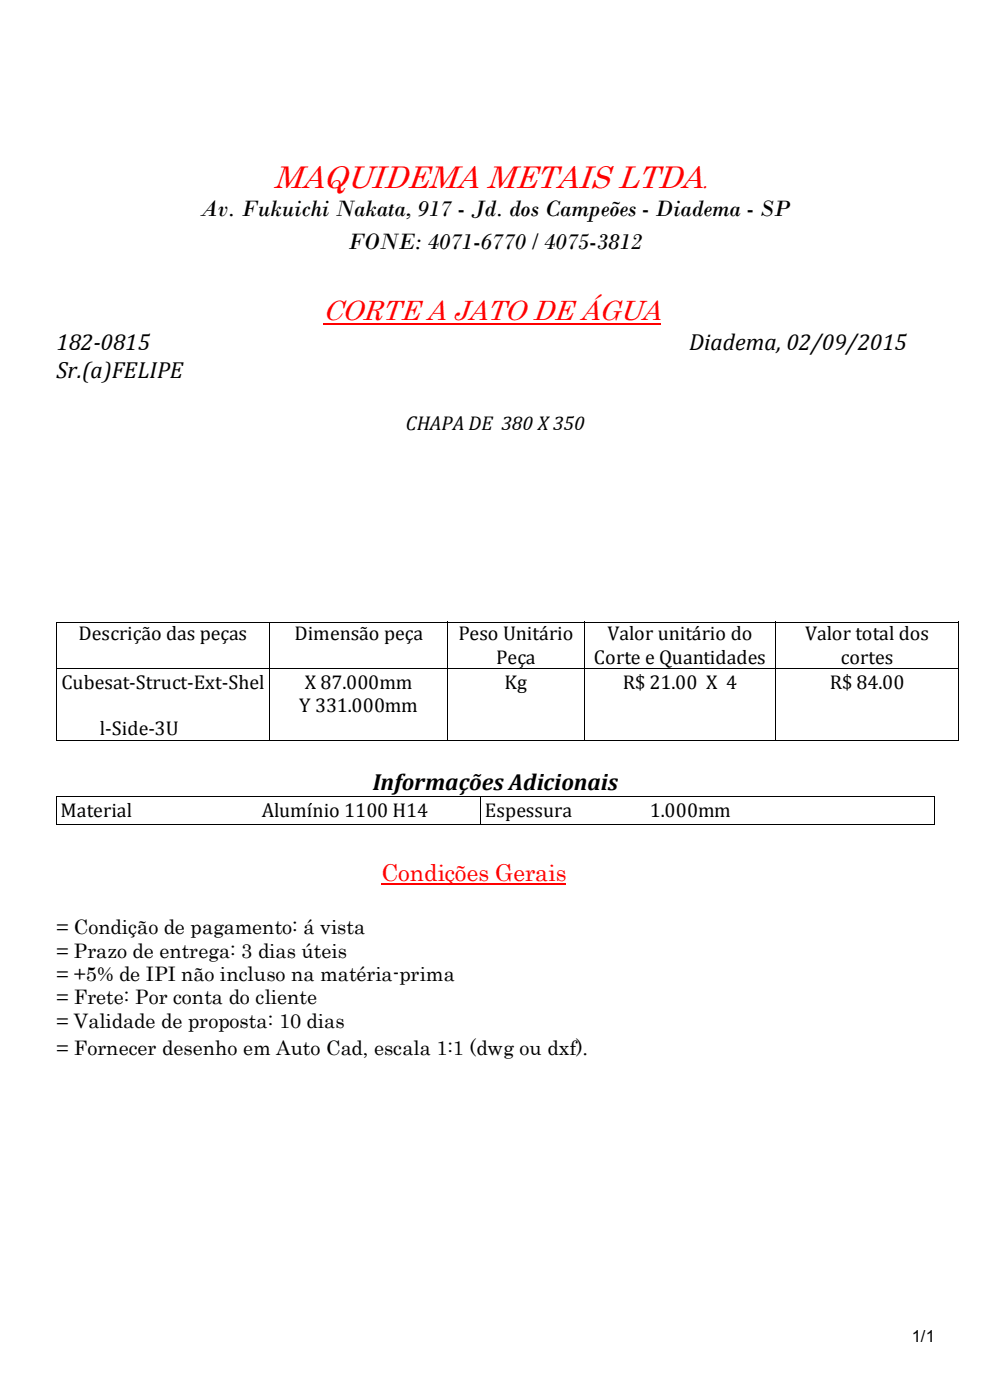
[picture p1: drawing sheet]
<svg xmlns="http://www.w3.org/2000/svg" width="210mm" height="297mm" viewBox="0 0 210 297" stroke-linecap="round" stroke-linejoin="round" font-family="sans-serif">
<defs><g id="words">
<text font-size="6.7" fill="#f00" x="57.9" y="39.9">MAQUIDEMA METAIS LTDA</text>
<text font-size="6" fill="#f00" x="68.4" y="67.9">CORTE A JATO DE ÁGUA</text>
<g font-size="4.9">
<text x="42.5" y="45.7">Av. Fukuichi Nakata, 917 - Jd. dos Campeões - Diadema - SP</text>
<text x="73.8" y="52.9">FONE: 4071-6770 / 4075-3812</text>
<text x="11.9" y="74.3">182-0815</text>
<text x="146.1" y="74.3">Diadema, 02/09/2015</text>
<text x="11.9" y="80.2">Sr.(a)FELIPE</text>
<text x="79" y="167.6">Informações Adicionais</text>
</g>
<text font-size="4.9" fill="#f00" x="80.8" y="186.8">Condições Gerais</text>
<text font-size="4.5" fill="#f00" x="148.9" y="39.9">.</text>
<g font-size="4.2">
<text x="86" y="91.2">CHAPA DE 380 X 350</text>
<text x="16.7" y="135.8">Descrição das peças</text>
<text x="62.4" y="135.8">Dimensão peça</text>
<text x="97.2" y="135.8">Peso Unitário</text>
<text x="128.8" y="135.8">Valor unitário do</text>
<text x="170.7" y="135.8">Valor total dos</text>
<text x="105.2" y="140.8">Peça</text>
<text x="125.9" y="140.8">Corte e Quantidades</text>
<text x="178.2" y="140.8">cortes</text>
<text x="13" y="146.1">Cubesat-Struct-Ext-Shel</text>
<text x="64.6" y="146.1">X 87.000mm</text>
<text x="107" y="146.1">Kg</text>
<text x="132" y="146.1">R$ 21.00 X 4</text>
<text x="175.9" y="146.1">R$ 84.00</text>
<text x="21.2" y="155.8">l-Side-3U</text>
<text x="63.4" y="150.9">Y 331.000mm</text>
<text x="12.8" y="173.4">Material</text>
<text x="55.5" y="173.4">Alumínio 1100 H14</text>
<text x="102.8" y="173.4">Espessura</text>
<text x="137.8" y="173.4">1.000mm</text>
<text x="11.9" y="198">= Condição de pagamento: á vista</text>
<text x="11.9" y="203.1">= Prazo de entrega: 3 dias úteis</text>
<text x="11.9" y="208.1">= +5% de IPI não incluso na matéria-prima</text>
<text x="11.9" y="213">= Frete: Por conta do cliente</text>
<text x="11.9" y="218.1">= Validade de proposta: 10 dias</text>
<text x="11.9" y="223.8">= Fornecer desenho em Auto Cad, escala 1:1 (dwg ou dxf).</text>
</g>
<text font-size="3.5" x="193.3" y="284.6">1/1</text>
</g></defs>
<path d="M68.4 68.7h71.6" fill="none" stroke="#f00" stroke-width=".28"/>
<g fill="none" stroke="#000" stroke-width=".21">
<path d="M11.9 131.9h191.3M12 131.9v25.2M57.2 131.9v25.2M95 131.9v25.2M123.9 131.9v25.2M164.4 131.9v25.2M203.1 131.9v25.2M11.9 141.8h191.3M11.9 157.1h191.3M11.9 169h186.2M11.9 174.8h186.2M12 168.9v6"/>
<path d="M101.8 168.9v6M101.9 168.9v6M198 168.9v6"/>
</g>
<path d="M80.8 187.4h39.2" fill="none" stroke="#f00" stroke-width=".25"/>
<use href="#words"/>
</svg>
